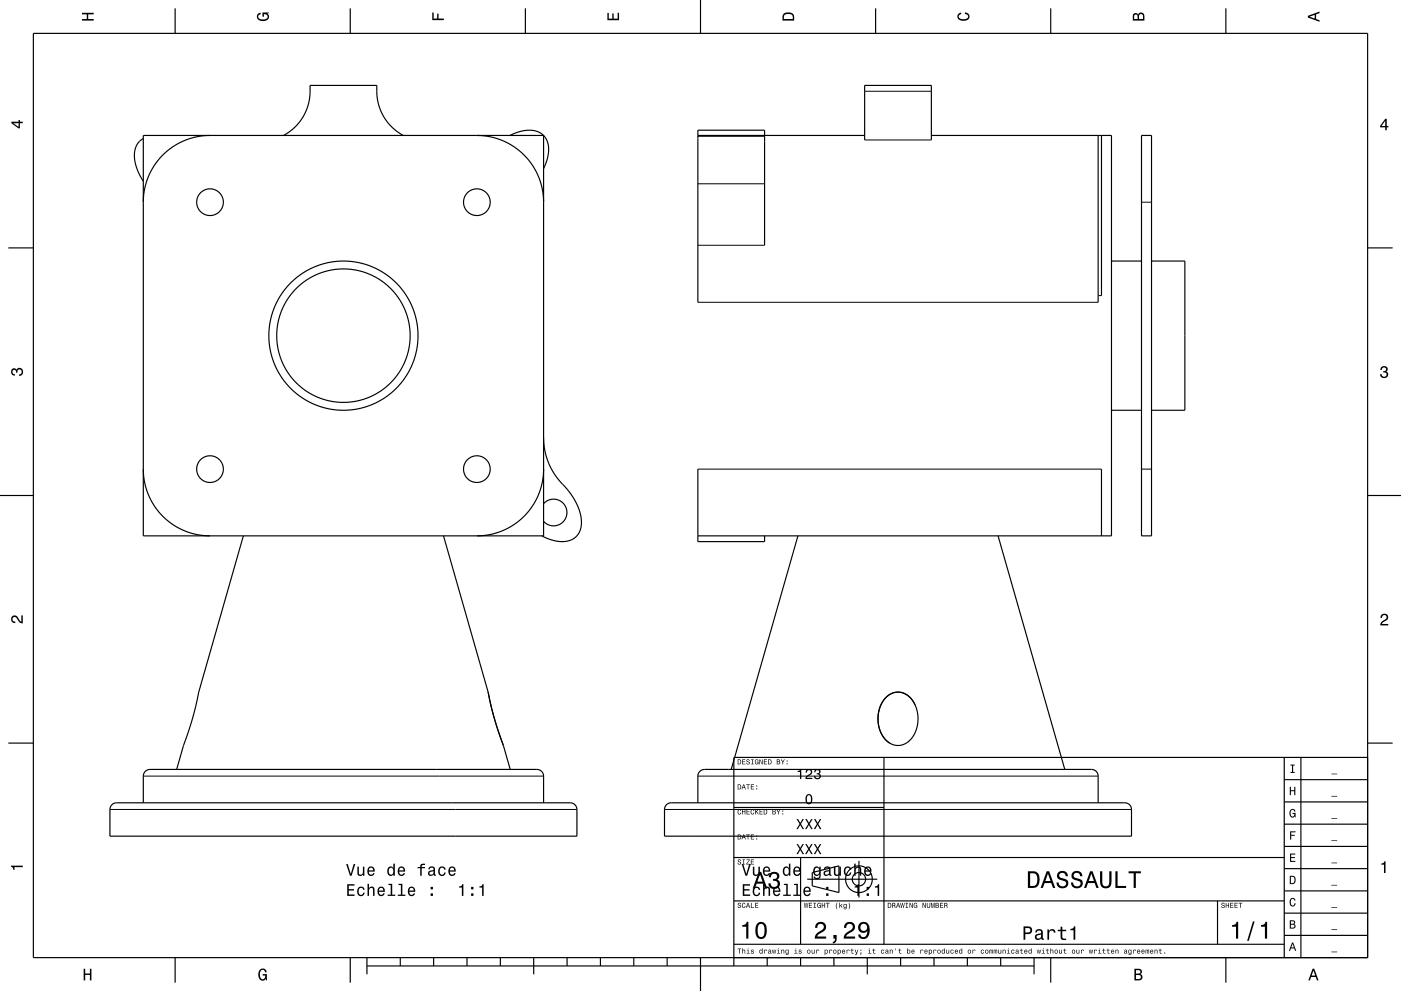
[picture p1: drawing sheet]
<svg xmlns="http://www.w3.org/2000/svg" width="420mm" height="297mm" viewBox="0 0 420 297" stroke-linecap="round" stroke-linejoin="round" font-family="sans-serif">
<g fill="none" stroke="#000" stroke-width=".35">
<path d="M10 10h400v277h-400zM52.5 2.5v7.5M105 2.5v7.5M157.5 2.5v7.5M210 0v10M262.5 2.5v7.5M315 2.5v7.5M367.5 2.5v7.5M43 41.5l-1.2 .9-.8 1.1-.6 1.5-.1 1.5 .1 1.8 .6 2 2 4M43 40.6h120v120h-120zM63 40.6l-3.8 .3-3.8 1.2-3.3 1.7-3.1 2.5-2.6 3.1-1.9 3.5-1.2 3.8-.3 3.9M85 40.6l3.4-2.5 1.5-1.7 1.2-1.9 1.5-3.9 .3-2.3 .1-2.7h20l.3 4.7 .6 2.2 .8 1.8 2.5 3.5 1.6 1.5 2.1 1.3"/>
<path d="M143 40.6l3.9 .4 3.5 1 3.4 1.8 3.3 2.6 2.4 2.9 1.9 3.5 1.2 3.8 .4 4M152.9 40.6l2.9-1.2 2.8-.4 2.5 .4 1.8 1.2 1.2 1.8 .4 2.4-.4 2.9-1.1 2.8M209.2 40.6h50M209.2 40.8h20v32.7M229.2 40.6v-1.6h-20v51.6M259.2 41.9v-16.3h20v16.3M279.2 40.6h54v120h-124M329.2 40.6v50M330.2 40.6v48M342.2 40.6h3v120h-3zM2.5 74.3h7.5M333.2 78.2h9"/>
<path d="M345.2 78.2h10v44.8h-10M410 74.3h7.5M163 131.1l.4 4.3 1.2 3.8 2 3.4 3.9 4.6 1.7 2.6 1.6 3.4 .5 3.4-.3 2-.8 1.6-1.1 1.1-1.5 .7-1.8 .3-2-.1-2.1-.6-2.3-1M333.2 123h9M0 148.5h10M43 140.6l.3 3.7 1.1 3.9 2.1 3.7 2.5 3 3.2 2.5 3.3 1.7 3.6 1.1 3.9 .4M163 151a4 4 0 0 1 5.7-.3 4 4 0 0 1 0 5.8 4 4 0 0 1-5.7-.3M163 140.6l-.4 3.6-1.2 4.1-1.9 3.5-2.4 2.9-3.1 2.5-3.5 1.9-3.8 1.1-3.7 .4M209.2 140.6v21.7h20v-1.7M330.2 140.6v20M410 148.5h10M73 160.6l-13.4 46.8-2.1 8.7-2.5 7.3-2 7.2"/>
<path d="M133 160.6l13.3 46.8M239.2 160.6l-20 70M299.2 160.6l20 70M146.3 207.4a90.8 90.8 0 0 0 4.6 16M146.3 207.4l2.1 8.7 2.5 7.3M265.6 209a5.2 5.2 0 0 1 8.6 2l.8 2.5 .2 2.5-.5 2.6-1.1 2.3a5.2 5.2 0 0 1-5 2.5 5.2 5.2 0 0 1-4.3-3.5l-1-2.9v-2.8l.8-3zM274.3 211.2l-.8-1.4a5.1 5.1 0 0 0-4.9-2.3 5.1 5.1 0 0 0-4.3 3.3l-1 3.2 .1 3.4 .6 1.9 .7 1.4 1 1.2 1.1 .8M2.5 222.7h7.5M150.9 223.4l2.1 7.2M265 227v56M385 233.7h25M385 227v60"/>
<path d="M390 227v60M410 222.7h7.5M410 227h-190v62.5M33.6 241.1l1.4-.5h136.1a1.99 1.99 0 0 1 1.9 2v8h-140v-8.1zM43 240.6v-8.1a2 2 0 0 1 2-1.9h116.1a2.01 2.01 0 0 1 1.9 2v8M199.8 241.1l1.4-.5h136.2a2 2 0 0 1 1.8 2v8h-140v-8.1zM209.2 240.6v-8.1a2.01 2.01 0 0 1 2-1.9h116.2a2 2 0 0 1 1.8 2v8M220 257h165M220 242h45M240 257v26M257.5 258v11M385 253.7h25"/>
<path d="M385 247h25M385 240.3h25M220 270h165M242 263.5h21M243.5 261.5l8-2v8l-8-2zM365 270v13M385 273.7h25M385 267h25M385 260.3h25M52.5 287v7.5M105 287v7.5M110 289.5h200"/>
<path d="M110 287v5M120 287v2.5M130 287v2.5M140 287v2.5M150 287v2.5M160 287v5M170 287v2.5M180 287v2.5M190 287v2.5M200 287v2.5M210 287v10M220 283h165"/>
<path d="M230 287v2.5M240 287v2.5M250 287v2.5M260 287v5M270 287v2.5M280 287v2.5M290 287v2.5M300 287v2.5M310 287v5M315 287v7.5M367.5 287v7.5M385 280.3h25"/>
<circle cx="63" cy="60.6" r="4"/>
<circle cx="143" cy="60.6" r="4"/>
<circle cx="103" cy="100.6" r="22.4"/>
<circle cx="103" cy="100.6" r="20"/>
<circle cx="63" cy="140.6" r="4"/>
<circle cx="143" cy="140.6" r="4"/>
<circle cx="257.5" cy="263.5" r="2"/>
<circle cx="257.5" cy="263.5" r="4"/>
</g>
<g fill="none" stroke="#000" stroke-width=".3">
<path d="M259.2 27.4h20M209.2 55.1h20M259.2 41.9h20M209.2 73.5h20M342.2 60.6h3M209.2 90.6h120M329.2 88.6h1M209.2 140.6h121M342.2 140.6h3M43 232.6h120M209.2 232.6h120M33 242.6h140"/>
<path d="M199.2 242.6h140"/>
</g>
<g fill="#000">
<path d="M24.6 3.8h3.5v.5h-1.7v1.4h1.7v.5h-3.5v-.5h1.4v-1.4h-1.4z" fill-rule="evenodd"/>
<path d="M77.3 4.2l.8-.4v.5l-.3 .1a.68 .68 0 0 0-.4 .6 .68 .68 0 0 0 .4 .6 1.68 1.68 0 0 0 2.4-.6 .93 .93 0 0 0-1.1-.8v.8h-.4v-1.3h1.9v.3l-.5 .1 .4 .4a1.19 1.19 0 0 1-.9 1.7 1.9 1.9 0 0 1-2.6-1.3z" fill-rule="evenodd"/>
<path d="M129.6 3.8h.4v1.8h1.1v-1.5h.4v1.5h1.6v.4h-3.5z" fill-rule="evenodd"/>
<path d="M182.1 3.9h.4v1.7h1.1v-1.6h.4v1.6h1.2v-1.8h.4v2.3h-3.5z" fill-rule="evenodd"/>
<path d="M235 4a2.21 2.21 0 0 0-.4 2.2h3.5v-1.2a1.92 1.92 0 0 0-3.1-1zM235.3 4.4l.4-.2a1.45 1.45 0 0 1 2 .8v.7h-2.7l.1-1z" fill-rule="evenodd"/>
<path d="M287.3 4.2l.8-.4v.4l-.3 .1a.66 .66 0 0 0-.4 .6 .66 .66 0 0 0 .4 .6 1.69 1.69 0 0 0 2.5-.5 .9 .9 0 0 0-1-.8v-.5a1.24 1.24 0 0 1 1.4 1.1 1.24 1.24 0 0 1-1.1 1.4 1.93 1.93 0 0 1-2.6-1.2z" fill-rule="evenodd"/>
<path d="M339.8 4.2l-.2 2h3.5v-1.4a.98 .98 0 0 0-.7-1 .98 .98 0 0 0-1.2 .6 .84 .84 0 0 0-1.4-.2zM340.1 4.5l.4-.1 .4 .1 .1 1.2h-1zM341.6 4.4l.4-.2a.58 .58 0 0 1 .7 .7v.8h-1.2z" fill-rule="evenodd"/>
<path d="M392.1 4.7v.6l3.5 1.2v-.4l-1-.4v-1.4l1-.4v-.4zM392.6 5l1.5-.5v1z" fill-rule="evenodd"/>
<path d="M3.4 36.5v.4l2.1 1.6h.5v-1.6h.8v-.4h-.8v-.5h-.4v.5zM4 36.9h1.6v1.1z" fill-rule="evenodd"/>
<path d="M415.3 35.6l-1.6 2.1v.5h1.6v.8h.4v-.8h.5v-.4h-.5v-2.2zM415.3 36.2v1.6h-1.1z" fill-rule="evenodd"/>
<path d="M3.6 110.6a.86 .86 0 0 1 1.4 .2 1.12 1.12 0 0 1 1.5-.4 1.12 1.12 0 0 1 .3 1.6l-.5 .6-.6 .1v-.5a.72 .72 0 0 0 .9-.6 .72 .72 0 0 0-.8-.8 .72 .72 0 0 0-.6 .9h-.4a.62 .62 0 0 0-.4-.8 .62 .62 0 0 0-.8 .5 .62 .62 0 0 0 .5 .7h.4l-.1 .5a1.17 1.17 0 0 1-1-.7 1.17 1.17 0 0 1 .2-1.3z" fill-rule="evenodd"/>
<path d="M414.1 110a1.01 1.01 0 0 1 1.5-.2 1.01 1.01 0 0 1 0 1.6 1.12 1.12 0 0 1 .4 1.5 1.12 1.12 0 0 1-1.6 .3l-.6-.5-.1-.6h.5a.72 .72 0 0 0 .7 .9 .72 .72 0 0 0 .7-.8 .72 .72 0 0 0-.9-.6v-.4a.62 .62 0 0 0 .8-.4 .62 .62 0 0 0-.5-.8 .62 .62 0 0 0-.7 .5v.4h-.5z" fill-rule="evenodd"/>
<path d="M3.6 184.7a1.22 1.22 0 0 1 2 .8l.8 .8v-1.9h.4v2.4a2.76 2.76 0 0 1-2-1.8 .69 .69 0 0 0-1.1 .5 .69 .69 0 0 0 .9 .8v.4a1.19 1.19 0 0 1-1.2-.6 1.19 1.19 0 0 1 .2-1.4z" fill-rule="evenodd"/>
<path d="M414.2 184.2a1.18 1.18 0 0 1 1.9 .3 1.18 1.18 0 0 1-1 1.7l-.8 .8h1.9v.4h-2.4a2.76 2.76 0 0 1 1.8-2 .69 .69 0 0 0-.5-1.1 .69 .69 0 0 0-.8 .9h-.4z" fill-rule="evenodd"/>
<path d="M221.1 227.6v1.5h.5a.77 .77 0 0 0 .6-.8 .77 .77 0 0 0-.6-.7zM221.4 227.8a.58 .58 0 0 1 .6 .5 .58 .58 0 0 1-.6 .6zM222.5 227.6v1.5h.9v-.2h-.7v-.5h.7v-.2h-.7v-.4h.7v-.2zM223.9 227.7a.6 .6 0 0 0 0 .6 .6 .6 0 0 0 .7 .3 .33 .33 0 0 1-.3 .4 .33 .33 0 0 1-.4-.4h-.2a.54 .54 0 0 0 .6 .6 .54 .54 0 0 0 .5-.7 .54 .54 0 0 0-.8-.4 .28 .28 0 0 1 .2-.4 .28 .28 0 0 1 .4 .3h.2l-.1-.2-.2-.2zM225.2 227.6v.2h.3v1.1h-.3v.2h.7v-.2h-.2v-1.1h.2v-.2zM226.4 227.8a.72 .72 0 0 0-.2 .9 .72 .72 0 0 0 1 .3l.2 .1v-.8h-.5v.2h.3l-.2 .4a.52 .52 0 0 1-.6-.6 .52 .52 0 0 1 .7-.4l.3 .1-.3-.4zM227.7 227.6v1.5h.1v-1.2l.6 1.2h.2v-1.5h-.1v1.2l-.6-1.2zM229 227.6v1.5h1v-.2h-.8v-.5h.7v-.2h-.7v-.4h.7v-.2zM230.3 227.6v1.5h.5a.77 .77 0 0 0 .6-.8 .77 .77 0 0 0-.6-.7zM230.5 227.8a.58 .58 0 0 1 .6 .5 .58 .58 0 0 1-.6 .6zM232.9 227.6v1.5h.5a.42 .42 0 0 0 .5-.3 .42 .42 0 0 0-.3-.5l.2-.2-.1-.4zM233.1 227.8h.3a.23 .23 0 0 1 .2 .2 .23 .23 0 0 1-.2 .2h-.3zM233.1 228.4h.3a.26 .26 0 0 1 .3 .2 .26 .26 0 0 1-.3 .3h-.3zM234.1 227.6l.5 .9v.6h.2v-.6l.5-.9h-.3l-.3 .7-.4-.7zM235.8 228.8v.3h.3v-.3zM235.8 227.9v.3h.3v-.3z" fill-rule="evenodd"/>
<path d="M221.1 235.1v1.5h.5a.77 .77 0 0 0 .6-.8 .77 .77 0 0 0-.6-.7zM221.4 235.3a.58 .58 0 0 1 .6 .5 .58 .58 0 0 1-.6 .6zM222.8 235.1l-.5 1.5h.2l.2-.5h.5l.2 .5h.2l-.5-1.5zM223 235.3l.2 .7h-.5zM223.7 235.1v.2h.5v1.3h.2v-1.3h.4v-.2zM225.1 235.1v1.5h.9v-.2h-.7v-.5h.7v-.2h-.7v-.4h.7v-.2zM226.7 236.3v.3h.3v-.3zM226.7 235.4v.3h.3v-.3z" fill-rule="evenodd"/>
<path d="M239.1 231v.3h.7v2.2h.4v-3zM241.8 230.7l-.3 .8h.4a.6 .6 0 0 1 .4-.7 .6 .6 0 0 1 .8 .5 .6 .6 0 0 1-.4 .7l-.3 .1a1.4 1.4 0 0 0-1 1.4h2.1v-.4h-1.6l.7-.7a1 1 0 0 0 .8-1.4 1 1 0 0 0-1.6-.3zM244.3 230.7l-.2 .8h.4a.53 .53 0 0 1 .3-.7 .53 .53 0 0 1 .6 .2 .53 .53 0 0 1-.1 .7h-.5v.4a.64 .64 0 0 1 .9 .5 .64 .64 0 0 1-.7 .7 .64 .64 0 0 1-.6-.8h-.4a.99 .99 0 0 0 1.4 1 .99 .99 0 0 0 .2-1.6 .87 .87 0 0 0 0-1.3 .87 .87 0 0 0-1.3 .1z" fill-rule="evenodd"/>
<path d="M241.7 238.4a1.73 1.73 0 0 0 .8 2.7 1.74 1.74 0 0 0 .8-2.7 .95 .95 0 0 0-1.6 0zM242.2 238.4l.3-.1a1.46 1.46 0 0 1 0 2.4l-.5-.3-.1-.4v-1z" fill-rule="evenodd"/>
<path d="M386.7 235.8h.3v1h1v-1h.3v2.5h-.3v-1.2h-1v1.2h-.3z" fill-rule="evenodd"/>
<path d="M386.9 229.1h1.2v.3h-.4v1.9h.4v.3h-1.2v-.3h.4v-1.9h-.4z" fill-rule="evenodd"/>
<path d="M399.1 238.5h1.8v.2h-1.8z" fill-rule="evenodd"/>
<path d="M399.1 231.9h1.8v.2h-1.8z" fill-rule="evenodd"/>
<path d="M3.3 259.4h3.5v.5h-2.5v.8h-.3a.77 .77 0 0 0-.7-.9z" fill-rule="evenodd"/>
<path d="M103.8 258.9l1.1 3.6h.5l1.1-3.6h-.5l-.8 3-.9-3zM107.1 259.7v1.8a.89 .89 0 0 0 .6 1 .89 .89 0 0 0 1.1-.5v.5h.4v-2.8h-.4v1.6a.64 .64 0 0 1-.4 .8 .64 .64 0 0 1-.8-.3v-2.1zM110.4 260a1.45 1.45 0 0 0-.2 1.7 1.45 1.45 0 0 0 1.4 .8l.7-.8h-.4l-.6 .4a.75 .75 0 0 1-.7-.9h1.7a1.16 1.16 0 0 0-.4-1.3 1.16 1.16 0 0 0-1.5 .1zM110.8 260.2l.2-.1a.67 .67 0 0 1 .7 .1 .67 .67 0 0 1 .2 .7h-1.3zM116.4 260a1.49 1.49 0 0 0-.3 1.6 1.49 1.49 0 0 0 1.3 .9l.5-.5v.5h.5v-3.7h-.5v1.4a.89 .89 0 0 0-1.5-.2zM116.7 260.3a.62 .62 0 0 1 .7-.2 .62 .62 0 0 1 .5 .5 .91 .91 0 0 1 0 1.1 .91 .91 0 0 1-1 .4l-.3-.6zM119.5 260a1.45 1.45 0 0 0-.2 1.7 1.45 1.45 0 0 0 1.4 .8l.7-.8h-.4l-.6 .4a.75 .75 0 0 1-.7-.9h1.8a1.16 1.16 0 0 0-.5-1.3 1.16 1.16 0 0 0-1.5 .1zM119.9 260.2l.2-.1a.67 .67 0 0 1 .7 .1 .67 .67 0 0 1 .2 .7h-1.3zM125.2 259.8v.4h.8v2.3h.4v-2.3h1v-.4h-1l.1-.3 .9-.3v-.3a.96 .96 0 0 0-1 0 .96 .96 0 0 0-.4 .9zM128.7 259.9l-.3 .6h.4a.55 .55 0 0 1 .7-.5 .55 .55 0 0 1 .4 .8h-.2a.91 .91 0 0 0-1.3 .5 .91 .91 0 0 0 .7 1.2l.9-.4 .1 .3 .6 .1v-.4h-.3v-1.6a1.02 1.02 0 0 0-.7-.9 1.02 1.02 0 0 0-1 .3zM128.9 261.4l1.1-.3a.77 .77 0 0 1-.2 .8 .77 .77 0 0 1-.9 .1zM131.7 260a1.45 1.45 0 0 0-.3 1.7 1.45 1.45 0 0 0 1.5 .8l.6-.6 .1-.4h-.4l-.4 .6a1.02 1.02 0 0 1-1-1 1.02 1.02 0 0 1 1-1l.4 .5h.4a1.09 1.09 0 0 0-.8-.9 1.09 1.09 0 0 0-1.1 .3zM134.7 260a1.45 1.45 0 0 0-.3 1.7 1.45 1.45 0 0 0 1.5 .8l.7-.8h-.4l-.6 .4a.75 .75 0 0 1-.7-.9h1.7a1.16 1.16 0 0 0-.5-1.3 1.16 1.16 0 0 0-1.4 .1zM135.1 260.2l.2-.1a.67 .67 0 0 1 .7 .1 .67 .67 0 0 1 .2 .7h-1.3z" fill-rule="evenodd"/>
<path d="M221.3 257.7a.6 .6 0 0 0 0 .6 .6 .6 0 0 0 .7 .3 .33 .33 0 0 1-.3 .4 .33 .33 0 0 1-.4-.4h-.2a.54 .54 0 0 0 .6 .6 .54 .54 0 0 0 .5-.7 .54 .54 0 0 0-.8-.4 .28 .28 0 0 1 .2-.4 .28 .28 0 0 1 .4 .3h.1v-.2l-.2-.2zM222.6 257.6v.2h.3v1.1h-.3v.2h.7v-.2h-.2v-1.1h.2v-.2zM223.8 257.6v.2h.8l-.9 1.3h1.1v-.2h-.8l.8-1.3zM225.1 257.6v1.5h.9v-.2h-.7v-.5h.7v-.2h-.7v-.4h.7v-.2z" fill-rule="evenodd"/>
<path d="M221.1 250.1v1.5h.5a.77 .77 0 0 0 .6-.8 .77 .77 0 0 0-.6-.7zM221.4 250.3a.58 .58 0 0 1 .6 .5 .58 .58 0 0 1-.6 .6zM222.8 250.1l-.5 1.5h.2l.2-.5h.5l.2 .5h.2l-.5-1.5zM223 250.3l.2 .7h-.5zM223.7 250.1v.2h.5v1.3h.2v-1.3h.4v-.2zM225.1 250.1v1.5h.9v-.2h-.7v-.5h.7v-.2h-.7v-.4h.7v-.2zM226.7 251.3v.3h.3v-.3zM226.7 250.4v.3h.3v-.3z" fill-rule="evenodd"/>
<path d="M221.3 242.7a.72 .72 0 0 0-.2 1 .72 .72 0 0 0 .9 .3l.2-.5-.4 .4a.56 .56 0 0 1-.5-.6 .56 .56 0 0 1 .6-.5l.3 .2-.3-.4zM222.5 242.6v1.5h.2v-.7h.6v.7h.1v-1.5h-.1v.6h-.6v-.6zM223.8 242.6v1.5h1v-.2h-.8v-.5h.7v-.2h-.7v-.4h.7v-.2zM225.2 242.7a.72 .72 0 0 0-.2 1 .72 .72 0 0 0 .9 .3l.2-.5-.4 .4a.56 .56 0 0 1-.5-.6 .56 .56 0 0 1 .6-.5l.3 .2-.3-.4zM226.4 242.6v1.5h.2l.2-.7 .5 .7h.2l-.6-.9 .6-.6h-.3l-.6 .7v-.7zM227.7 242.6v1.5h1v-.2h-.8v-.5h.7v-.2h-.7v-.4h.7v-.2zM229 242.6v1.5h.5a.77 .77 0 0 0 .6-.8 .77 .77 0 0 0-.6-.7zM229.2 242.8a.58 .58 0 0 1 .6 .5 .58 .58 0 0 1-.6 .6zM231.6 242.6v1.5h.5a.42 .42 0 0 0 .5-.3 .42 .42 0 0 0-.3-.5l.2-.2-.1-.4zM231.8 242.8h.3a.23 .23 0 0 1 .2 .2 .23 .23 0 0 1-.2 .2h-.3zM231.8 243.4h.3a.26 .26 0 0 1 .3 .2 .26 .26 0 0 1-.3 .3h-.3zM232.8 242.6l.5 .9v.6h.2v-.6l.5-.9h-.3l-.3 .7-.4-.7zM234.5 243.8v.3h.3v-.3zM234.5 242.9v.3h.3v-.3z" fill-rule="evenodd"/>
<path d="M222.3 258.9l1.2 3.6h.5l1.1-3.6h-.5l-.9 3-.9-3zM225.7 259.7v1.8a.89 .89 0 0 0 .6 1 .89 .89 0 0 0 1.1-.5v.5h.4v-2.8h-.4v1.6a.65 .65 0 0 1-.4 .8 .65 .65 0 0 1-.8-.3l-.1-2.1zM229 260a1.45 1.45 0 0 0-.3 1.7 1.45 1.45 0 0 0 1.5 .8l.7-.8h-.5l-.6 .4a.76 .76 0 0 1-.7-.9h1.8a1.17 1.17 0 0 0-.5-1.3 1.17 1.17 0 0 0-1.4 .1zM229.3 260.2l.2-.1a.67 .67 0 0 1 .7 .1 .67 .67 0 0 1 .3 .7h-1.4zM235 260a1.49 1.49 0 0 0-.3 1.6 1.49 1.49 0 0 0 1.3 .9l.5-.5v.5h.4v-3.7h-.4v1.4a.89 .89 0 0 0-1.5-.2zM235.3 260.3a.62 .62 0 0 1 .7-.2 .62 .62 0 0 1 .4 .5 .91 .91 0 0 1 .1 1.1 .91 .91 0 0 1-1 .4l-.3-.6zM238.1 260a1.45 1.45 0 0 0-.3 1.7 1.45 1.45 0 0 0 1.5 .8l.7-.8h-.5l-.6 .4a.76 .76 0 0 1-.6-.9h1.7a1.16 1.16 0 0 0-.5-1.3 1.16 1.16 0 0 0-1.4 .1zM238.4 260.2l.3-.1a.67 .67 0 0 1 .6 .1 .67 .67 0 0 1 .3 .7h-1.3zM244.1 260a1.49 1.49 0 0 0-.3 1.6 1.49 1.49 0 0 0 1.3 .9l.5-.5a.73 .73 0 0 1-.3 1 .73 .73 0 0 1-1-.3h-.4a1.1 1.1 0 0 0 1.2 .8 1.1 1.1 0 0 0 .9-1.2v-2.6h-.4v.5l-.3-.4a.89 .89 0 0 0-1.2 .2zM244.4 260.3a.63 .63 0 0 1 .7-.2 .63 .63 0 0 1 .5 .5 .92 .92 0 0 1 0 1.1 .92 .92 0 0 1-1 .4l-.3-.6zM247.3 259.9l-.3 .6h.4a.55 .55 0 0 1 .7-.5 .55 .55 0 0 1 .3 .8h-.2a.91 .91 0 0 0-1.3 .5 .91 .91 0 0 0 .8 1.2l.9-.4 .1 .3 .5 .1v-.4h-.2v-1.6a1.02 1.02 0 0 0-1.7-.6zM247.4 261.4l1.1-.3a.77 .77 0 0 1-.2 .8 .77 .77 0 0 1-.9 .1zM250 259.7v1.8a.89 .89 0 0 0 .6 1 .89 .89 0 0 0 1.1-.5v.5h.4v-2.8h-.4v1.6a.65 .65 0 0 1-.4 .8 .65 .65 0 0 1-.8-.3l-.1-2.1zM253.3 260a1.45 1.45 0 0 0-.3 1.7 1.45 1.45 0 0 0 1.5 .8l.6-.6 .1-.4h-.4l-.4 .6a1.02 1.02 0 0 1-1-1 1.02 1.02 0 0 1 1-1l.4 .5h.4a1.09 1.09 0 0 0-.8-.9 1.09 1.09 0 0 0-1.1 .3zM256.1 258.8v3.7h.4v-1.6a.63 .63 0 0 1 .4-.8 .63 .63 0 0 1 .8 .4v2h.5v-1.8a.88 .88 0 0 0-.6-1 .88 .88 0 0 0-1.1 .4v-1.3zM259.3 260a1.46 1.46 0 0 0-.2 1.7 1.46 1.46 0 0 0 1.4 .8l.7-.8h-.4l-.6 .4a.76 .76 0 0 1-.7-.9h1.8a1.17 1.17 0 0 0-.5-1.3 1.17 1.17 0 0 0-1.5 .1zM259.7 260.2l.2-.1a.67 .67 0 0 1 .7 .1 .67 .67 0 0 1 .2 .7h-1.3z" fill-rule="evenodd"/>
<path d="M238.8 245.5l.9 1.4-.9 1.6h.4l.7-1.2 .7 1.2h.5l-1-1.6 .9-1.4h-.4l-.7 1.1-.6-1.1zM241.4 245.5l.9 1.4-.9 1.6h.4l.7-1.2 .7 1.2h.5l-1-1.6 .9-1.4h-.4l-.7 1.1-.6-1.1zM244 245.5l.9 1.4-.9 1.6h.4l.7-1.2 .7 1.2h.5l-1-1.6 .9-1.4h-.4l-.7 1.1-.6-1.1z" fill-rule="evenodd"/>
<path d="M238.8 253l.9 1.4-.9 1.6h.4l.7-1.2 .7 1.2h.5l-1-1.6 .9-1.4h-.4l-.7 1.1-.6-1.1zM241.4 253l.9 1.4-.9 1.6h.4l.7-1.2 .7 1.2h.5l-1-1.6 .9-1.4h-.4l-.7 1.1-.6-1.1zM244 253l.9 1.4-.9 1.6h.4l.7-1.2 .7 1.2h.5l-1-1.6 .9-1.4h-.4l-.7 1.1-.6-1.1z" fill-rule="evenodd"/>
<path d="M386.7 255.8h1.6v.3h-1.2v.8h1.1v.3h-1.1v.8h1.2v.3h-1.6z" fill-rule="evenodd"/>
<path d="M386.8 249.1h1.6v.3h-1.3v.8h1v.3h-1v1.1h-.3z" fill-rule="evenodd"/>
<path d="M386.8 242.8a.85 .85 0 0 1 1-.4 .85 .85 0 0 1 .6 .8h-.4l-.3-.5a1.04 1.04 0 0 0-.9 1 1.04 1.04 0 0 0 .7 1l.4-.2 .2-.6h-.6v-.3h.9v1.4l-.2-.4-.5 .4a1.2 1.2 0 0 1-1.1-1.8z" fill-rule="evenodd"/>
<path d="M399.1 258.5h1.8v.2h-1.8z" fill-rule="evenodd"/>
<path d="M399.1 251.9h1.8v.2h-1.8z" fill-rule="evenodd"/>
<path d="M399.1 245.2h1.8v.2h-1.8z" fill-rule="evenodd"/>
<path d="M104.1 265v3.5h2.2v-.4h-1.7v-1.2h1.5v-.4h-1.5v-1.1h1.7v-.4zM107.4 266.1a1.45 1.45 0 0 0-.3 1.7 1.45 1.45 0 0 0 1.5 .7l.6-.5 .1-.5h-.4l-.4 .7a1.02 1.02 0 0 1-1-1.1 1.02 1.02 0 0 1 1-1l.4 .6h.4a1.09 1.09 0 0 0-.7-1 1.09 1.09 0 0 0-1.2 .4zM110.2 264.9v3.6h.4v-1.6a.63 .63 0 0 1 .4-.7 .63 .63 0 0 1 .8 .3v2h.5v-1.8a.88 .88 0 0 0-.6-1 .88 .88 0 0 0-1.1 .5v-1.3zM113.4 266.1a1.46 1.46 0 0 0-.2 1.6 1.46 1.46 0 0 0 1.4 .8l.7-.8h-.4l-.6 .5a.75 .75 0 0 1-.7-.9h1.8a1.17 1.17 0 0 0-.5-1.4 1.17 1.17 0 0 0-1.5 .2zM113.8 266.3l.2-.2a.67 .67 0 0 1 .7 .1 .67 .67 0 0 1 .2 .7h-1.3zM116.4 264.9v.4h.7v2.8h-.9v.4h2.3v-.4h-.9v-3.2zM119.5 264.9v.4h.7v2.8h-.9v.4h2.2v-.4h-.9v-3.2zM122.6 266.1a1.46 1.46 0 0 0-.3 1.6 1.46 1.46 0 0 0 1.5 .8l.6-.8h-.4l-.6 .5a.76 .76 0 0 1-.7-.9h1.8a1.17 1.17 0 0 0-.5-1.4 1.17 1.17 0 0 0-1.4 .2zM122.9 266.3l.2-.2a.67 .67 0 0 1 .7 .1 .67 .67 0 0 1 .2 .7h-1.3zM129.1 267.7v.8h.7v-.8zM129.1 265.8v.7h.7v-.7z" fill-rule="evenodd"/>
<path d="M137.6 265.6v.4h.9v2.5h.4v-3.5h-.3a.77 .77 0 0 1-1 .6zM141.2 267.7v.8h.7v-.8zM141.2 265.8v.7h.7v-.7zM143.7 265.6v.4h.8v2.5h.5v-3.5h-.4a.77 .77 0 0 1-.9 .6z" fill-rule="evenodd"/>
<path d="M221.3 270.7a.6 .6 0 0 0 0 .6 .6 .6 0 0 0 .7 .3 .33 .33 0 0 1-.3 .4 .33 .33 0 0 1-.4-.4h-.2a.54 .54 0 0 0 .6 .6 .54 .54 0 0 0 .5-.7 .54 .54 0 0 0-.8-.4 .28 .28 0 0 1 .2-.4 .28 .28 0 0 1 .4 .3h.1v-.2l-.2-.2zM222.6 270.7a.72 .72 0 0 0-.2 1 .72 .72 0 0 0 .9 .3l.2-.5-.4 .4a.56 .56 0 0 1-.5-.6 .56 .56 0 0 1 .6-.5l.3 .2-.3-.4zM224.1 270.6l-.5 1.5h.2l.2-.5h.6l.1 .5h.2l-.5-1.5zM224.3 270.8l.2 .7h-.5zM225.1 270.6v1.5h1v-.2h-.8v-1.3zM226.4 270.6v1.5h1v-.2h-.8v-.5h.7v-.2h-.7v-.4h.7v-.2z" fill-rule="evenodd"/>
<path d="M222.7 265v3.5h2.2v-.4h-1.8v-1.2h1.6v-.4h-1.6v-1.1h1.7v-.4zM225.9 266.1a1.45 1.45 0 0 0-.2 1.7 1.45 1.45 0 0 0 1.5 .7l.6-.5 .1-.5h-.4l-.5 .7a1.02 1.02 0 0 1-.9-1.1 1.02 1.02 0 0 1 1-1l.3 .6h.5a1.09 1.09 0 0 0-.8-1 1.09 1.09 0 0 0-1.2 .4zM228.8 264.9v3.6h.4v-1.6a.63 .63 0 0 1 .5-.8 .63 .63 0 0 1 .7 .7v1.7h.5v-1.8a.88 .88 0 0 0-.6-1 .88 .88 0 0 0-1.1 .5v-1.3zM232 266.1a1.45 1.45 0 0 0-.2 1.6 1.45 1.45 0 0 0 1.4 .8l.7-.8h-.4l-.6 .5a.75 .75 0 0 1-.7-.9h1.8a1.16 1.16 0 0 0-.5-1.4 1.16 1.16 0 0 0-1.5 .2zM232.4 266.3l.2-.2a.67 .67 0 0 1 .7 .1 .67 .67 0 0 1 .2 .7h-1.3zM235 264.9v.4h.7v2.8h-.9v.4h2.3v-.4h-.9v-3.2zM238.1 264.9v.4h.6v2.8h-.9v.4h2.3v-.4h-.9v-3.2zM241.1 266.1a1.45 1.45 0 0 0-.2 1.6 1.45 1.45 0 0 0 1.4 .8l.7-.8h-.4l-.6 .5a.75 .75 0 0 1-.7-.9h1.8a1.16 1.16 0 0 0-.5-1.4 1.16 1.16 0 0 0-1.5 .2zM241.5 266.3l.2-.2a.67 .67 0 0 1 .7 .1 .67 .67 0 0 1 .2 .7h-1.3zM247.7 267.7v.8h.7v-.8zM247.7 265.8v.7h.7v-.7z" fill-rule="evenodd"/>
<path d="M227.5 261.3l-1.9 5h.7l.5-1.5h2l.6 1.5h.6l-1.8-5zM227.8 262l.8 2.2h-1.5zM230.9 261.7l-.4 1.2h.6a.88 .88 0 0 1 .5-1.1 .88 .88 0 0 1 1.1 .4 .88 .88 0 0 1-.3 1.2h-.7v.6a1.03 1.03 0 0 1 1.4 .6 1.03 1.03 0 0 1-.7 1.3 1.03 1.03 0 0 1-1.3-.7l-.1-.5h-.6a1.68 1.68 0 0 0 2.1 1.7 1.68 1.68 0 0 0 .9-2.6l-.4-.2a1.29 1.29 0 0 0 .5-1.6 1.29 1.29 0 0 0-1.5-.7z" fill-rule="evenodd"/>
<path d="M241 270.6l.2 1.5h.2l.2-1.3 .3 1.3h.2l.2-1.5h-.2l-.1 1.3-.3-1.3h-.1l-.3 1.3-.1-1.3zM242.5 270.6v1.5h.9v-.2h-.7v-.5h.7v-.2h-.7v-.4h.7v-.2zM243.9 270.6v.2h.3v1.1h-.3v.2h.7v-.2h-.2v-1.1h.2v-.2zM245.1 270.8a.72 .72 0 0 0-.2 .9 .72 .72 0 0 0 1 .3l.2 .1v-.8h-.6v.2h.4l-.2 .4a.56 .56 0 0 1-.5-.6 .56 .56 0 0 1 .6-.5l.3 .2-.3-.4zM246.4 270.6v1.5h.2v-.7h.6v.7h.2v-1.5h-.2v.6h-.6v-.6zM247.6 270.6v.2h.5v1.3h.2v-1.3h.4v-.2zM250.9 270.5a1.35 1.35 0 0 0 .2 2 1.83 1.83 0 0 1 0-2zM251.6 270.5v1.6h.2l.2-.6 .4 .6h.2l-.4-.8 .4-.4-.8 .5v-.9zM253 271a.55 .55 0 0 0-.2 .8 .55 .55 0 0 0 .8 .1 .4 .4 0 0 1-.2 .5 .4 .4 0 0 1-.5-.2 .47 .47 0 0 0 .5 .3 .47 .47 0 0 0 .4-.5v-1.1l-.2 .2-.3-.2zM253.1 271.2l.1-.1a.39 .39 0 0 1 .4 .4 .39 .39 0 0 1-.5 .3zM254.4 270.5a1.85 1.85 0 0 1 0 2 1.22 1.22 0 0 0 0-2z" fill-rule="evenodd"/>
<path d="M256.2 265.6v.4h.8v2.5h.5v-3.5h-.3a.77 .77 0 0 1-1 .6zM259.8 267.7v.8h.7v-.8zM259.8 265.8v.7h.7v-.7zM262.3 265.6v.4h.8v2.5h.5v-3.5h-.4a.77 .77 0 0 1-.9 .6z" fill-rule="evenodd"/>
<path d="M266.1 270.6v1.5h.5a.77 .77 0 0 0 .6-.8 .77 .77 0 0 0-.6-.7zM266.4 270.8a.58 .58 0 0 1 .6 .5 .58 .58 0 0 1-.6 .6zM267.5 270.6v1.5h.2v-.7a.45 .45 0 0 1 .5 .2 .45 .45 0 0 1 0 .5l.3-.1-.3-.7a.42 .42 0 0 0 .2-.4 .42 .42 0 0 0-.4-.3zM267.7 270.8h.2a.26 .26 0 0 1 .3 .2 .26 .26 0 0 1-.3 .3h-.2zM269.1 270.6l-.5 1.5h.2l.2-.5h.6l.1 .5h.2l-.5-1.5zM269.3 270.8l.2 .7h-.5zM269.9 270.6l.2 1.5h.2l.3-1.3 .2 1.3h.2l.2-1.5h-.2l-.1 1.3-.3-1.3h-.1l-.3 1.3-.1-1.3zM271.5 270.6v.2h.3v1.1h-.3v.2h.7v-.2h-.2v-1.1h.2v-.2zM272.7 270.6v1.5h.1v-1.2l.6 1.2h.2v-1.5h-.1v1.2l-.6-1.2zM274 270.8a.72 .72 0 0 0-.1 .9 .72 .72 0 0 0 .9 .3l.2 .1v-.8h-.5v.2h.3l-.2 .4a.52 .52 0 0 1-.6-.6 .52 .52 0 0 1 .7-.4l.3 .1-.3-.4zM276.6 270.6v1.5h.1v-1.2l.6 1.2h.3v-1.5h-.2v1.2l-.6-1.2zM277.8 270.6v.9a.52 .52 0 0 0 .6 .6 .52 .52 0 0 0 .5-.6v-.9h-.2v.9a.33 .33 0 0 1-.3 .4 .33 .33 0 0 1-.4-.4v-.9zM279.1 270.6v1.5h.2v-1.4l.3 1.4h.2l.2-1.4v1.4h.2v-1.5h-.3l-.2 1.3-.3-1.3zM280.5 270.6v1.5h.5a.42 .42 0 0 0 .5-.3 .42 .42 0 0 0-.3-.5l.2-.2-.1-.4zM280.7 270.8h.3a.23 .23 0 0 1 .2 .2 .23 .23 0 0 1-.2 .2h-.3zM280.7 271.4h.3a.26 .26 0 0 1 .3 .2 .26 .26 0 0 1-.3 .3h-.3zM281.8 270.6v1.5h1v-.2h-.8v-.5h.7v-.2h-.7v-.4h.7v-.2zM283.1 270.6v1.5h.2v-.7a.45 .45 0 0 1 .5 .2 .45 .45 0 0 1 .1 .5l.2-.1-.3-.7a.42 .42 0 0 0 .2-.4 .42 .42 0 0 0-.4-.3zM283.3 270.8h.2a.26 .26 0 0 1 .3 .2 .26 .26 0 0 1-.3 .3h-.2z" fill-rule="evenodd"/>
<path d="M308.1 261.1v5h1.7a2.03 2.03 0 0 0 1.9-2.5 1.98 1.98 0 0 0-1.9-2.5zM308.8 261.7l1.5 .1a2.7 2.7 0 0 1 0 3.6l-1.5 .1zM313.8 261.1l-1.8 5h.6l.6-1.4h2l.5 1.4h.7l-1.9-5zM314.2 261.8l.7 2.2h-1.5zM317.3 261.4a1.38 1.38 0 0 0-.4 1.5 1.38 1.38 0 0 0 1.3 .9 1.1 1.1 0 0 1 1.3 1.3 1.19 1.19 0 0 1-1.3 .5 1.19 1.19 0 0 1-.8-1.1h-.7a1.73 1.73 0 0 0 2.1 1.8 1.73 1.73 0 0 0 1.1-2.6l-1.2-.4a1.02 1.02 0 0 1-1.2-.9 1 1 0 0 1 1.1-.8 1 1 0 0 1 .9 1h.7a1.67 1.67 0 0 0-1.1-1.6 1.67 1.67 0 0 0-1.8 .4zM321.6 261.4a1.38 1.38 0 0 0-.3 1.5 1.38 1.38 0 0 0 1.3 .9 1.1 1.1 0 0 1 1.3 1.3 1.19 1.19 0 0 1-1.4 .5 1.19 1.19 0 0 1-.8-1.1h-.7a1.73 1.73 0 0 0 2.2 1.8 1.73 1.73 0 0 0 1-2.6l-1.7-.6a.83 .83 0 0 1-.5-1.1 .83 .83 0 0 1 1.2-.3l.3 .1 .3 .8h.7a1.67 1.67 0 0 0-1-1.6 1.67 1.67 0 0 0-1.9 .4zM326.8 261.1l-1.8 5h.6l.6-1.4h2l.5 1.4h.7l-1.9-5zM327.2 261.8l.7 2.2h-1.5zM329.8 261.1v3.1a1.75 1.75 0 0 0 1.7 2.1 1.75 1.75 0 0 0 1.7-2.1v-3.1h-.6v3.2a1.1 1.1 0 0 1-1.1 1.4 1.1 1.1 0 0 1-1.1-1.4v-3.2zM334.4 261.1v5h3.2v-.6h-2.6v-4.4zM338.3 261.1v.6h1.5v4.4h.7v-4.4h1.5v-.6z" fill-rule="evenodd"/>
<path d="M366.3 270.7a.6 .6 0 0 0 0 .6 .6 .6 0 0 0 .7 .3 .33 .33 0 0 1-.3 .4 .33 .33 0 0 1-.4-.4h-.2a.54 .54 0 0 0 .6 .6 .54 .54 0 0 0 .5-.7 .54 .54 0 0 0-.8-.4 .28 .28 0 0 1 .2-.4 .28 .28 0 0 1 .4 .3h.1v-.2l-.2-.2zM367.4 270.6v1.5h.3v-.7h.6v.7h.2v-1.5h-.2v.6h-.6v-.6zM368.8 270.6v1.5h.9v-.2h-.7v-.5h.7v-.2h-.7v-.4h.7v-.2zM370.1 270.6v1.5h1v-.2h-.8v-.5h.7v-.2h-.7v-.4h.7v-.2zM371.3 270.6v.2h.5v1.3h.2v-1.3h.4v-.2z" fill-rule="evenodd"/>
<path d="M386.7 262.5v2.5h.8a1.28 1.28 0 0 0 1-1.3 1.28 1.28 0 0 0-1-1.2zM387 262.8a.96 .96 0 0 1 1.1 .9 .96 .96 0 0 1-1.1 1z" fill-rule="evenodd"/>
<path d="M386.7 275.8v2.5h.9a.7 .7 0 0 0 .8-.5 .7 .7 0 0 0-.5-.8l.4-.6a.62 .62 0 0 0-.7-.6zM387 276.1h.5a.38 .38 0 0 1 .5 .4 .38 .38 0 0 1-.5 .3h-.5zM387 277.1h.5a.44 .44 0 0 1 .6 .5 .44 .44 0 0 1-.5 .4h-.6z" fill-rule="evenodd"/>
<path d="M386.9 269.4a.85 .85 0 0 1 .9-.3 .85 .85 0 0 1 .6 .8h-.4l-.3-.5a1.05 1.05 0 0 0-.8 .9 1.05 1.05 0 0 0 .6 1.1l.4-.2 .2-.5h.3a.89 .89 0 0 1-.7 1 .89 .89 0 0 1-1-.7z" fill-rule="evenodd"/>
<path d="M399.1 278.5h1.8v.2h-1.8z" fill-rule="evenodd"/>
<path d="M399.1 271.9h1.8v.2h-1.8z" fill-rule="evenodd"/>
<path d="M399.1 265.2h1.8v.2h-1.8z" fill-rule="evenodd"/>
<path d="M414.1 258.8a.77 .77 0 0 0 .9-.7h.4v3.5h-.5v-2.5h-.8z" fill-rule="evenodd"/>
<path d="M25.1 290.3h.4v1.5h1.5v-1.5h.4v3.5h-.4v-1.6h-1.5v1.6h-.4z" fill-rule="evenodd"/>
<path d="M77.8 290.7a1.19 1.19 0 0 1 1.3-.4 1.19 1.19 0 0 1 .9 1.1h-.5l-.1-.3a.69 .69 0 0 0-.6-.5 .69 .69 0 0 0-.7 .4 1.69 1.69 0 0 0 .6 2.5 .93 .93 0 0 0 .8-1.1h-.8v-.5h1.3v1.9h-.2l-.1-.4-.4 .4a1.19 1.19 0 0 1-1.8-.9v-1.6z" fill-rule="evenodd"/>
<path d="M221.1 284.3v.2h.5v1.3h.1v-1.3h.5v-.2zM222.5 284.2v1.6h.2v-.7a.27 .27 0 0 1 .2-.3 .27 .27 0 0 1 .3 .3v.7h.2v-.8a.38 .38 0 0 0-.3-.4 .38 .38 0 0 0-.4 .2v-.6zM223.9 284.7l.3 .1v.8l-.4 .2h1l-.4-.2v-.9zM224.2 284.2l.2 .3zM225.2 284.7v.4l.6 .3a.26 .26 0 0 1-.2 .3 .26 .26 0 0 1-.3-.3h-.2a.42 .42 0 0 0 .6 .4 .42 .42 0 0 0 .1-.6l-.5-.3 .2-.2 .5 .2-.1-.2zM227.8 284.7a.54 .54 0 0 0-.2 .8 .54 .54 0 0 0 .8 .1l.2 .2v-1.6h-.2v.6l-.3-.2zM227.9 284.9l.1-.1a.39 .39 0 0 1 .4 .4 .39 .39 0 0 1-.5 .3zM229.1 284.6v1.2h.2v-1l.7 .2a.38 .38 0 0 0-.3-.4 .38 .38 0 0 0-.4 .2zM230.4 284.7l-.1 .3 .6-.2v.3a.44 .44 0 0 0-.5 .1 .44 .44 0 0 0 .1 .6l.8-.2-.2-.9zM230.5 285.4a.25 .25 0 0 1 .5 0 .25 .25 0 0 1-.5 0zM231.4 284.6l.3 1.2h.2l.2-1 .1 1h.2l.3-1.2h-.2l-.2 1-.1-1h-.2l-.2 1-.2-1zM233 284.7l.3 .1v.8l-.4 .2h1l-.4-.2v-.9zM233.3 284.2l.2 .3zM234.2 284.6v1.2h.2v-.7a.27 .27 0 0 1 .2-.3 .27 .27 0 0 1 .3 .3v.7h.2v-.8a.38 .38 0 0 0-.2-.4 .38 .38 0 0 0-.5 .2zM235.6 284.7a.55 .55 0 0 0-.2 .8 .55 .55 0 0 0 .8 .1 .41 .41 0 0 1-.2 .5 .41 .41 0 0 1-.5-.2 .47 .47 0 0 0 .5 .3 .47 .47 0 0 0 .4-.5v-1.1l-.2 .2-.3-.2zM235.7 284.9l.1-.1a.39 .39 0 0 1 .4 .4 .39 .39 0 0 1-.5 .3zM238.2 284.7l.3 .1v.8l-.4 .2h1l-.4-.2v-.9zM238.5 284.2l.2 .3zM239.5 284.7v.4l.6 .3a.26 .26 0 0 1-.2 .3 .26 .26 0 0 1-.3-.3h-.2a.42 .42 0 0 0 .6 .4 .42 .42 0 0 0 .1-.6l-.5-.3 .3-.2 .4 .2-.1-.2zM242 285.2a.57 .57 0 0 0 1.1 0 .57 .57 0 0 0-1.1 0zM242.2 284.9l.1-.1a.4 .4 0 0 1 .5 .4 .4 .4 0 0 1-.6 .3zM243.3 284.6v.8a.38 .38 0 0 0 .3 .4 .38 .38 0 0 0 .4-.2l.2 .2v-1.2h-.2v.9l-.3 .2-.2-.2v-.9zM244.7 284.6v1.2h.2l.1-1 .6 .2a.38 .38 0 0 0-.3-.4 .38 .38 0 0 0-.4 .2zM247.2 284.6v1.6h.2l.1-.5a.53 .53 0 0 0 .7-.5 .53 .53 0 0 0-.8-.4zM247.5 284.9l.1-.1a.39 .39 0 0 1 .4 .4 .39 .39 0 0 1-.5 .3zM248.6 284.6v1.2h.2l.1-1 .6 .2a.38 .38 0 0 0-.3-.4 .38 .38 0 0 0-.4 .2zM249.8 285.2a.57 .57 0 0 0 1.1 0 .57 .57 0 0 0-1.1 0zM250 284.9l.1-.1a.4 .4 0 0 1 .5 .4 .4 .4 0 0 1-.6 .3zM251.1 284.6v1.6h.2l.1-.5a.53 .53 0 0 0 .7-.5 .53 .53 0 0 0-.8-.4zM251.4 284.9l.1-.1a.39 .39 0 0 1 .4 .4 .39 .39 0 0 1-.5 .3zM252.5 284.7a.57 .57 0 0 0-.1 .9 .57 .57 0 0 0 .9 0v-.1l-.5 .1-.2-.3h.8l-.2-.6-.3-.1zM252.7 284.8h.3l.2 .3h-.6zM253.8 284.6v1.2h.2l.1-1 .6 .2a.38 .38 0 0 0-.3-.4 .38 .38 0 0 0-.4 .2zM255.3 284.3v.4l-.3 .1h.3l.1 .9 .5 .1-.4-.4v-.6h.4v-.1h-.4v-.4zM256.2 284.6l.5 1.3-.4 .3h.3l.7-1.6h-.2l-.3 1-.3-1zM257.9 284.6v.3h.3v-.3zM257.9 285.5l.2 .3-.2 .4 .3-.4v-.3zM260.3 284.7l.3 .1v.8l-.4 .2h1l-.4-.2v-.9zM260.6 284.2l.2 .3zM261.8 284.3v.4l-.3 .1h.3l.1 .9 .5 .1-.4-.4v-.6h.4v-.1h-.4v-.4zM264.2 284.7a.57 .57 0 0 0 0 .9 .57 .57 0 0 0 .8 0l-.1-.2a.32 .32 0 0 1-.5 0 .32 .32 0 0 1 0-.4 .32 .32 0 0 1 .5 0h.2l-.3-.4zM265.6 284.7l-.1 .3 .5-.2 .1 .3a.42 .42 0 0 0-.6 .1 .42 .42 0 0 0 .3 .6l.3-.2 .3 .2-.1-.9-.2-.3zM265.6 285.4a.26 .26 0 0 1 .5 0 .26 .26 0 0 1-.5 0zM266.7 284.6v1.2h.2v-.7a.27 .27 0 0 1 .3-.3 .27 .27 0 0 1 .3 .3v.7h.1v-.8a.38 .38 0 0 0-.2-.4 .38 .38 0 0 0-.5 .2zM268.4 284.2l.2 .6zM269.6 284.3v.4l-.3 .1h.3l.1 .9 .5 .1-.4-.4v-.6h.4v-.1h-.4v-.4zM271.9 284.2v1.6l.2-.2a.5 .5 0 0 0 .8-.4 .5 .5 0 0 0-.8-.4v-.6zM272.2 284.9l.1-.1a.39 .39 0 0 1 .4 .4 .39 .39 0 0 1-.5 .3zM273.3 284.7a.57 .57 0 0 0 0 .9 .57 .57 0 0 0 .8 0l.1-.1-.6 .1-.2-.3h.8l-.2-.6-.3-.1zM273.5 284.8h.3l.2 .3h-.6zM275.9 284.6v1.2h.2l.1-1 .6 .2a.38 .38 0 0 0-.3-.4 .38 .38 0 0 0-.4 .2zM277.3 284.7a.57 .57 0 0 0-.1 .9 .57 .57 0 0 0 .8 0l.1-.1-.6 .1-.2-.3h.8l-.1-.6-.4-.1zM277.4 284.8h.3l.2 .3h-.6zM278.4 284.6v1.6h.2l.1-.5a.53 .53 0 0 0 .8-.5 .53 .53 0 0 0-.9-.4zM278.7 284.9l.1-.1a.39 .39 0 0 1 .4 .4 .39 .39 0 0 1-.5 .3zM279.8 284.6v1.2h.2l.1-1 .6 .2a.38 .38 0 0 0-.3-.4 .38 .38 0 0 0-.4 .2zM281 285.2a.57 .57 0 0 0 1.1 0 .57 .57 0 0 0-1.1 0zM281.3 284.9l.1-.1a.4 .4 0 0 1 .4 .4 .4 .4 0 0 1-.5 .3zM282.4 284.7a.54 .54 0 0 0-.1 .8 .54 .54 0 0 0 .8 .1l.2 .2v-1.6h-.2v.6l-.4-.2zM282.6 284.9l.1-.1a.39 .39 0 0 1 .4 .4 .39 .39 0 0 1-.5 .3zM283.7 284.6v.8a.38 .38 0 0 0 .2 .4 .38 .38 0 0 0 .5-.2l.2 .2v-1.2h-.2l-.1 .9-.2 .2-.2-.2-.1-.9zM285.1 284.7a.57 .57 0 0 0-.1 .9 .57 .57 0 0 0 .8 0l-.1-.2a.32 .32 0 0 1-.5 0 .32 .32 0 0 1 0-.4 .32 .32 0 0 1 .5 0h.2l-.3-.4zM286.4 284.7a.57 .57 0 0 0-.1 .9 .57 .57 0 0 0 .8 0l.1-.1-.6 .1-.2-.3h.8l-.1-.6-.4-.1zM286.5 284.8h.3l.2 .3h-.6zM287.6 284.7a.54 .54 0 0 0-.1 .8 .54 .54 0 0 0 .8 .1l.2 .2v-1.6h-.2v.6l-.4-.2zM287.8 284.9l.1-.1a.39 .39 0 0 1 .4 .4 .39 .39 0 0 1-.5 .3zM290.1 285.2a.57 .57 0 0 0 1.1 0 .57 .57 0 0 0-1.1 0zM290.4 284.9a.38 .38 0 0 1 .5 .3 .38 .38 0 0 1-.5 .3zM291.5 284.6v1.2h.2l.1-1 .6 .2a.38 .38 0 0 0-.3-.4 .38 .38 0 0 0-.4 .2zM294.2 284.7a.57 .57 0 0 0-.1 .9 .57 .57 0 0 0 .9 0l-.2-.2a.32 .32 0 0 1-.5 0 .32 .32 0 0 1 0-.4 .32 .32 0 0 1 .5 0h.2l-.3-.4zM295.3 285.2a.6 .6 0 0 0 1.2 0 .6 .6 0 0 0-1.2 0zM295.6 284.9l.1-.1a.4 .4 0 0 1 .4 .4 .4 .4 0 0 1-.5 .3zM296.6 284.6v1.2h.2l.1-1.1 .1 1.1h.2l.2-1.1 .1 1.1h.1l-.1-1.2zM297.9 284.6v1.2h.2l.1-1.1 .1 1.1h.2l.2-1.1 .1 1.1h.1l-.1-1.2zM299.3 284.6v.8a.38 .38 0 0 0 .2 .4 .38 .38 0 0 0 .5-.2l.2 .2v-1.2h-.2v.9l-.3 .2-.2-.2v-.9zM300.6 284.6v1.2h.2v-.7a.27 .27 0 0 1 .2-.3 .27 .27 0 0 1 .3 .3v.7h.2v-.8a.38 .38 0 0 0-.3-.4 .38 .38 0 0 0-.4 .2zM302 284.7l.3 .1v.8l-.4 .2h.9l-.3-.2v-.9zM302.3 284.2l.2 .3zM303.3 284.7a.57 .57 0 0 0-.1 .9 .57 .57 0 0 0 .9 0l-.2-.2a.32 .32 0 0 1-.5 0 .32 .32 0 0 1 0-.4 .32 .32 0 0 1 .5 0h.2l-.3-.4zM304.6 284.7l-.1 .3 .5-.2 .1 .3a.42 .42 0 0 0-.6 .1 .42 .42 0 0 0 .3 .6l.4-.2 .3 .2-.2-.9-.2-.3zM304.6 285.4a.26 .26 0 0 1 .5 0 .26 .26 0 0 1-.5 0zM306 284.3v.4l-.3 .1h.3l.1 .9 .6 .1-.5-.4v-.6h.5v-.1h-.5v-.4zM307.2 284.7a.57 .57 0 0 0-.1 .9 .57 .57 0 0 0 .8 0l.1-.1-.6 .1-.2-.3h.8l-.1-.6-.4-.1zM307.3 284.8h.3l.2 .3h-.6zM308.4 284.7a.54 .54 0 0 0-.1 .8 .54 .54 0 0 0 .8 .1l.2 .2v-1.6h-.2v.6l-.3-.2zM308.6 284.9l.1-.1a.39 .39 0 0 1 .4 .4 .39 .39 0 0 1-.5 .3zM310.8 284.6l.3 1.2h.2l.1-1 .2 1h.2l.3-1.2h-.2l-.2 1-.2-1h-.2l-.1 1-.2-1zM312.4 284.7l.3 .1v.8l-.4 .2h1l-.4-.2v-.9zM312.7 284.2l.2 .3zM313.8 284.3v.4l-.3 .1h.3l.1 .9 .6 .1-.5-.4v-.6h.5v-.1h-.5v-.4zM314.9 284.2v1.6h.2v-.7a.27 .27 0 0 1 .2-.3 .27 .27 0 0 1 .3 .3v.7h.2v-.8a.38 .38 0 0 0-.3-.4 .38 .38 0 0 0-.4 .2v-.6zM316.1 285.2a.6 .6 0 0 0 1.2 0 .6 .6 0 0 0-1.2 0zM316.4 284.9l.1-.1a.4 .4 0 0 1 .4 .4 .4 .4 0 0 1-.5 .3zM317.5 284.6v.8a.38 .38 0 0 0 .2 .4 .38 .38 0 0 0 .5-.2l.2 .2v-1.2h-.2v.9l-.3 .2-.2-.2v-.9zM319 284.3v.4l-.3 .1h.3l.1 .9 .6 .1-.5-.4v-.6h.5v-.1h-.5v-.4zM321.3 285.2a.6 .6 0 0 0 1.2 0 .6 .6 0 0 0-1.2 0zM321.6 284.9l.1-.1a.4 .4 0 0 1 .4 .4 .4 .4 0 0 1-.5 .3zM322.7 284.6v.8a.38 .38 0 0 0 .2 .4 .38 .38 0 0 0 .5-.2l.2 .2v-1.2h-.2v.9l-.3 .2-.2-.2v-.9zM324.1 284.6v1.2h.2v-1l.7 .2a.38 .38 0 0 0-.3-.4 .38 .38 0 0 0-.5 .2zM326.4 284.6l.3 1.2h.2l.1-1 .2 1h.2l.3-1.2h-.2l-.2 1-.2-1h-.2l-.1 1-.2-1zM328 284.6v1.2h.2v-1l.7 .2a.38 .38 0 0 0-.3-.4 .38 .38 0 0 0-.5 .2zM329.3 284.7l.3 .1v.8l-.4 .2h1l-.4-.2v-.9zM329.6 284.2l.2 .3zM330.8 284.3v.4l-.4 .1h.4v.9l.6 .1-.5-.4v-.6h.5v-.1h-.5v-.4zM332.1 284.3v.4l-.4 .1h.4v.9l.6 .1-.5-.4v-.6h.5v-.1h-.5v-.4zM333.2 284.7a.57 .57 0 0 0-.1 .9 .57 .57 0 0 0 .9 0v-.1l-.6 .1-.1-.3h.7l-.1-.6-.4-.1zM333.4 284.8h.3l.1 .3h-.5zM334.4 284.6v1.2h.2v-.7a.27 .27 0 0 1 .2-.3 .27 .27 0 0 1 .3 .3v.7h.2v-.8a.38 .38 0 0 0-.3-.4 .38 .38 0 0 0-.4 .2zM337.1 284.7l-.1 .3 .5-.2 .1 .3a.44 .44 0 0 0-.5 .1 .44 .44 0 0 0 .1 .6l.8-.2-.2-.9zM337.2 285.4a.25 .25 0 0 1 .5 0 .25 .25 0 0 1-.5 0zM338.4 284.7a.55 .55 0 0 0-.2 .8 .55 .55 0 0 0 .8 .1 .41 .41 0 0 1-.2 .5 .41 .41 0 0 1-.5-.2 .47 .47 0 0 0 .5 .4 .47 .47 0 0 0 .4-.6v-1.1l-.2 .2-.3-.2zM338.5 284.9l.1-.1a.39 .39 0 0 1 .4 .4 .39 .39 0 0 1-.5 .3zM339.7 284.6v1.2h.2v-1l.7 .2a.38 .38 0 0 0-.3-.4 .38 .38 0 0 0-.4 .2zM341 284.7a.57 .57 0 0 0-.1 .9 .57 .57 0 0 0 .9 0v-.1l-.6 .1-.1-.3h.7l-.1-.6-.3-.1zM341.2 284.8h.3l.1 .3h-.5zM342.3 284.7a.57 .57 0 0 0-.1 .9 .57 .57 0 0 0 .9 0v-.1l-.5 .1-.2-.3h.7l-.1-.6-.3-.1zM342.5 284.8h.3l.1 .3h-.5zM343.4 284.6v1.2h.2l.2-1.1 .1 1.1h.1l.2-1.1 .1 1.1h.2l-.1-1.2zM344.9 284.7a.57 .57 0 0 0-.1 .9 .57 .57 0 0 0 .9 0v-.1l-.5 .1-.2-.3h.7l-.1-.6-.3-.1zM345.1 284.8h.3l.1 .3h-.5zM346.1 284.6v1.2h.2v-.7a.27 .27 0 0 1 .2-.3 .27 .27 0 0 1 .3 .3v.7h.2v-.8a.38 .38 0 0 0-.2-.4 .38 .38 0 0 0-.5 .2zM347.7 284.3v.4l-.4 .1h.4v.9l.6 .1-.4-.4v-.6h.4v-.1h-.4v-.4zM349 285.5v.3h.3v-.3z" fill-rule="evenodd"/>
<path d="M222.5 277.2v.5h1.2v3.6h.7v-5h-.5a1.1 1.1 0 0 1-1.4 .9zM226.9 276.9a3.8 3.8 0 0 0 .5 4.4 1.62 1.62 0 0 0 2.4-1.3 3.3 3.3 0 0 0-.9-3.6l-.7-.1-.8 .1zM227.7 277h.9a3.4 3.4 0 0 1 0 3.7h-.9a3.4 3.4 0 0 1 0-3.7z" fill-rule="evenodd"/>
<path d="M244.8 276.7l-.4 1.4h.6a1.01 1.01 0 0 1 .7-1.2 1.01 1.01 0 0 1 1.3 .7 1.01 1.01 0 0 1-.7 1.2 2.58 2.58 0 0 0-2.1 2.5h3.5v-.6h-2.7a3.1 3.1 0 0 1 2.1-1.7 1.62 1.62 0 0 0 .1-2.4 1.62 1.62 0 0 0-2.4 .1zM249.8 280.2v1.1l.5 .1a.68 .68 0 0 1-.6 .9v.5a1.19 1.19 0 0 0 1.1-1.4v-1.2zM253.5 276.7l-.5 1.4h.7a1.01 1.01 0 0 1 .7-1.2 1.01 1.01 0 0 1 1.2 .7 1.01 1.01 0 0 1-.7 1.2 2.57 2.57 0 0 0-2 2.5h3.4v-.6h-2.7a3.2 3.2 0 0 1 2.1-1.7 1.62 1.62 0 0 0 .2-2.4 1.62 1.62 0 0 0-2.4 .1zM257.7 276.7a1.64 1.64 0 0 0-.1 2.4 1.64 1.64 0 0 0 2.4-.1 1.47 1.47 0 0 1-1.2 1.9 .79 .79 0 0 1-.9-.8h-.6a1.68 1.68 0 0 0 1.7 1.3 1.68 1.68 0 0 0 1.6-1.6 2.52 2.52 0 0 0-1.7-3.5zM257.9 277.9a1.1 1.1 0 0 1 2.2 0 1.1 1.1 0 0 1-2.2 0z" fill-rule="evenodd"/>
<path d="M306.8 277.6v4h.6v-1.6a1.53 1.53 0 0 0 2-1.2 1.06 1.06 0 0 0-1.2-1.2zM307.4 278.1a1.28 1.28 0 0 1 1.4 .4 .69 .69 0 0 1 0 .7 .69 .69 0 0 1-.8 .3h-.6zM310.7 278.7l-.3 .7h.4a.63 .63 0 0 1 .8-.6 .63 .63 0 0 1 .4 .9l-.6 .1a.97 .97 0 0 0-1.1 1.2 .97 .97 0 0 0 1.4 .6l.5-.4 .1 .4 .6 .1v-.4l-.2-.1-.1-1.8a1.16 1.16 0 0 0-.7-1 1.16 1.16 0 0 0-1.2 .3zM310.9 280.4l1.2-.3a.87 .87 0 0 1-.2 1 .87 .87 0 0 1-1 .1zM314 278.5v3.1h.5v-1.7a.76 .76 0 0 1 .4-.9 .76 .76 0 0 1 1 .2v.3h.5a1.02 1.02 0 0 0-.8-1 1.02 1.02 0 0 0-1.1 .6v-.6zM318 277.7v.9h-.9v.5h.9v2a1.2 1.2 0 0 0 1.6 .6v-.4a.79 .79 0 0 1-1.1-.4v-1.8h1.1v-.5h-1.1v-.9zM320.9 278.4v.4h.9v2.8h.6v-4h-.4a.88 .88 0 0 1-1.1 .8z" fill-rule="evenodd"/>
<path d="M340.1 290.3v3.5h1.3a.98 .98 0 0 0 1.1-.7 .98 .98 0 0 0-.6-1.2 .86 .86 0 0 0 .4-1 .86 .86 0 0 0-1-.6zM340.6 290.8h.7a.53 .53 0 0 1 .6 .5 .53 .53 0 0 1-.7 .5h-.6zM340.6 292.2h.7a.61 .61 0 0 1 .7 .6 .61 .61 0 0 1-.7 .6h-.7z" fill-rule="evenodd"/>
<path d="M369.4 277.2v.5h1.1v3.6h.7v-5h-.5a1.1 1.1 0 0 1-1.3 .9zM375.6 276.2l-1.7 5.8h.5l1.7-5.8zM378 277.2v.5h1.2v3.6h.7v-5h-.5a1.1 1.1 0 0 1-1.4 .9z" fill-rule="evenodd"/>
<path d="M387.3 282.5l-.9 2.5h.3l.3-.8h1l.3 .8h.3l-.9-2.5zM387.5 282.8l.4 1.1h-.8z" fill-rule="evenodd"/>
<path d="M393.5 290.3l-1.3 3.5h.5l.3-1h1.4l.4 1h.5l-1.3-3.5zM393.7 290.8l.6 1.6h-1.1z" fill-rule="evenodd"/>
<path d="M399.1 285.2h1.8v.2h-1.8z" fill-rule="evenodd"/>
</g>
</svg>
